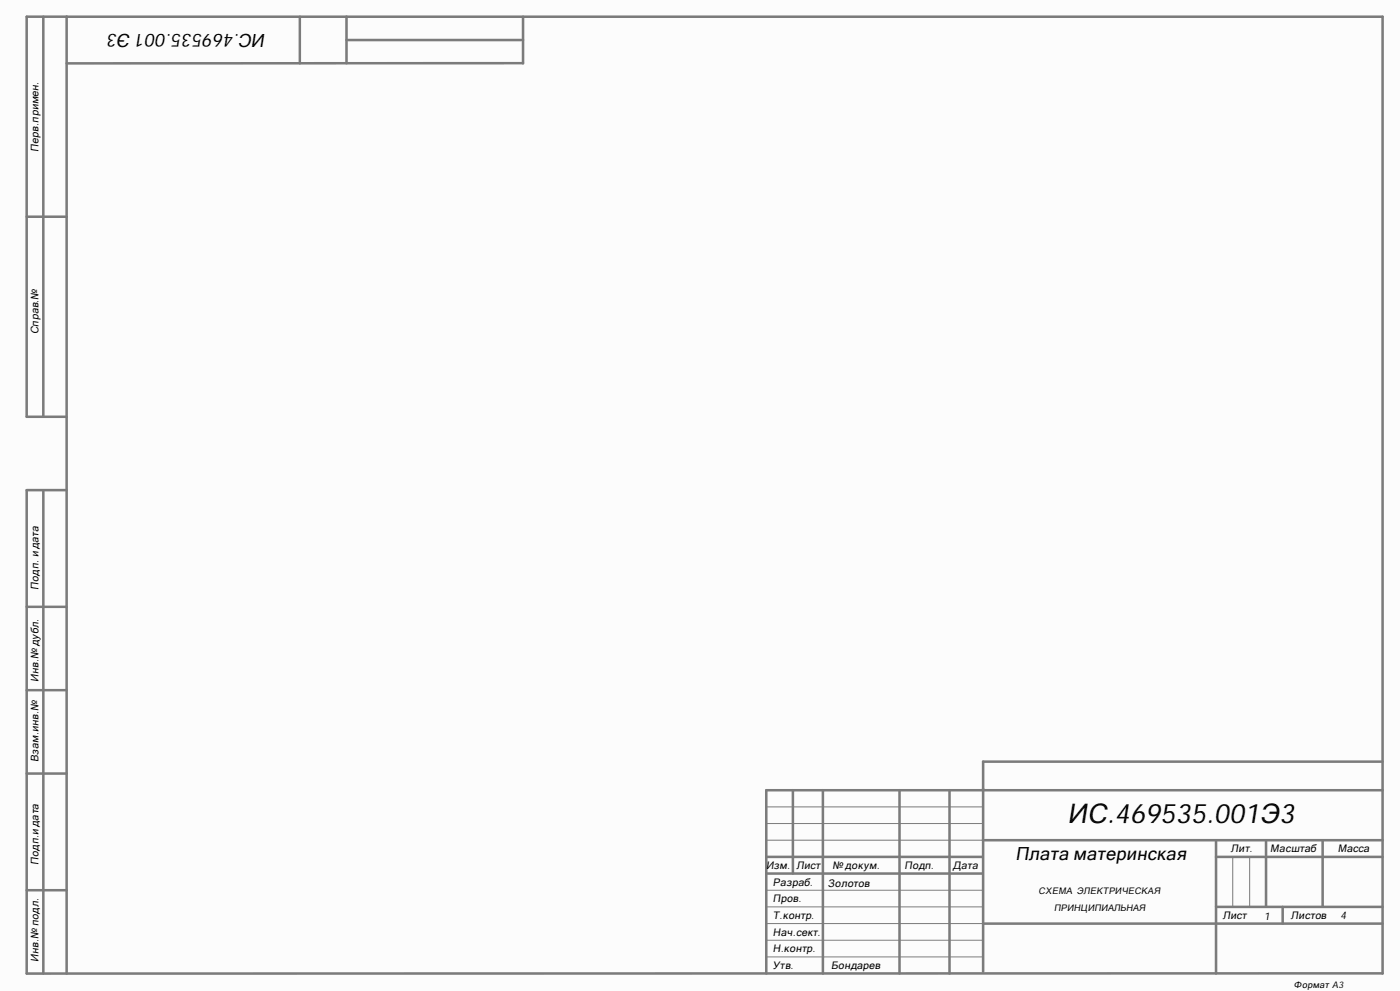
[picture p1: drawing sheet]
<svg xmlns="http://www.w3.org/2000/svg" width="420mm" height="297mm" viewBox="0 0 420 297" stroke-linecap="round" stroke-linejoin="round" font-family="sans-serif">
<defs><g id="words">
<text font-size="8.1" x="320.1" y="246.7">ИС.469535.001Э3</text>
<g font-size="5.5">
<text x="79.8" y="10.1" transform="rotate(-180 79.8 10.1)">ИС.469535.001 Э3</text>
<text x="304.5" y="257.6">Плата материнская</text>
</g>
<g font-size="3.2">
<text x="11.6" y="45.5" transform="rotate(-90 11.6 45.5)">Перв.примен.</text>
<text x="11.6" y="100.3" transform="rotate(-90 11.6 100.3)">Справ.№</text>
<text x="11.6" y="176.7" transform="rotate(-90 11.6 176.7)">Подп. и дата</text>
<text x="11.6" y="204.3" transform="rotate(-90 11.6 204.3)">Инв.№ дубл.</text>
<text x="11.6" y="228.4" transform="rotate(-90 11.6 228.4)">Взам.инв.№</text>
<text x="369.1" y="255.4">Лит.</text>
<text x="380.9" y="255.4">Масштаб</text>
<text x="401.2" y="255.4">Масса</text>
<text x="11.6" y="259.2" transform="rotate(-90 11.6 259.2)">Подп.и дата</text>
<text x="229.7" y="260.4">Изм.</text>
<text x="238.9" y="260.4">Лист</text>
<text x="249.7" y="260.4">№ докум.</text>
<text x="271.2" y="260.4">Подп.</text>
<text x="285.7" y="260.4">Дата</text>
<text x="231.7" y="265.4">Разраб.</text>
<text x="248.2" y="265.9">Золотов</text>
<text x="231.7" y="275.5">Т.контр.</text>
<text x="231.7" y="270.4">Пров.</text>
<text x="366.6" y="275.5">Лист</text>
<text x="379.1" y="275.7">1</text>
<text x="387.1" y="275.5">Листов</text>
<text x="401.9" y="275.6">4</text>
<text x="231.7" y="280.5">Нач.сект.</text>
<text x="231.7" y="285.5">Н.контр.</text>
<text x="11.6" y="288.3" transform="rotate(-90 11.6 288.3)">Инв.№ подл.</text>
<text x="231.7" y="290.5">Утв.</text>
<text x="249.3" y="290.5">Бондарев</text>
</g>
<g font-size="2.7">
<text x="311.4" y="268">СХЕМА ЭЛЕКТРИЧЕСКАЯ</text>
<text x="316.1" y="273">ПРИНЦИПИАЛЬНАЯ</text>
<text x="388" y="296.2">Формат A3</text>
</g>
</g></defs>
<g fill="#fcfcfc">
<path d="M0 0h419.6v296.8h-419.6z" fill-rule="evenodd"/>
<path d="M0 0h419.6v296.8h-419.6z" fill-rule="evenodd"/>
</g>
<g fill="none" stroke="#7b7b7b" stroke-width=".76">
<path d="M13 5v119.9M20 5v286.8M89.9 5v14M103.9 5v13.9M103.9 12h52.9M156.8 5v14h-136.8M8 65h12M20 124.9h-12v-119.9h406.6v286.8M13 146.9v144.9M20 146.9h-12v144.9h406.6M8 181.9h12M8 206.9h12"/>
<path d="M8 231.9h12M229.8 236.9v54.9M229.8 236.9h184.8M237.8 236.9v24.9M246.8 236.9v54.9M269.7 236.9v54.9M284.7 236.9v54.9M414.6 228.3h-119.8v62.9M229.8 256.8h64.9M294.7 251.8h119.9M364.6 251.8v40M364.6 256.9h50"/>
<path d="M379.6 251.8v20M396.6 251.8v20M8 266.8h12M229.8 261.8h64.9M294.7 276.8h119.9M364.6 271.8h50M384.6 271.8v5"/>
</g>
<path d="M229.8 251.8h64.9M229.8 241.9h64.9M229.8 246.8h64.9M369.7 256.9v14.9M374.7 256.9v14.9M229.8 271.8h64.9M229.8 276.8h64.9M229.8 266.8h64.9M229.8 286.8h64.9M229.8 281.8h64.9" fill="none" stroke="#7b7b7b" stroke-width=".3"/>
<use href="#words"/>
</svg>
